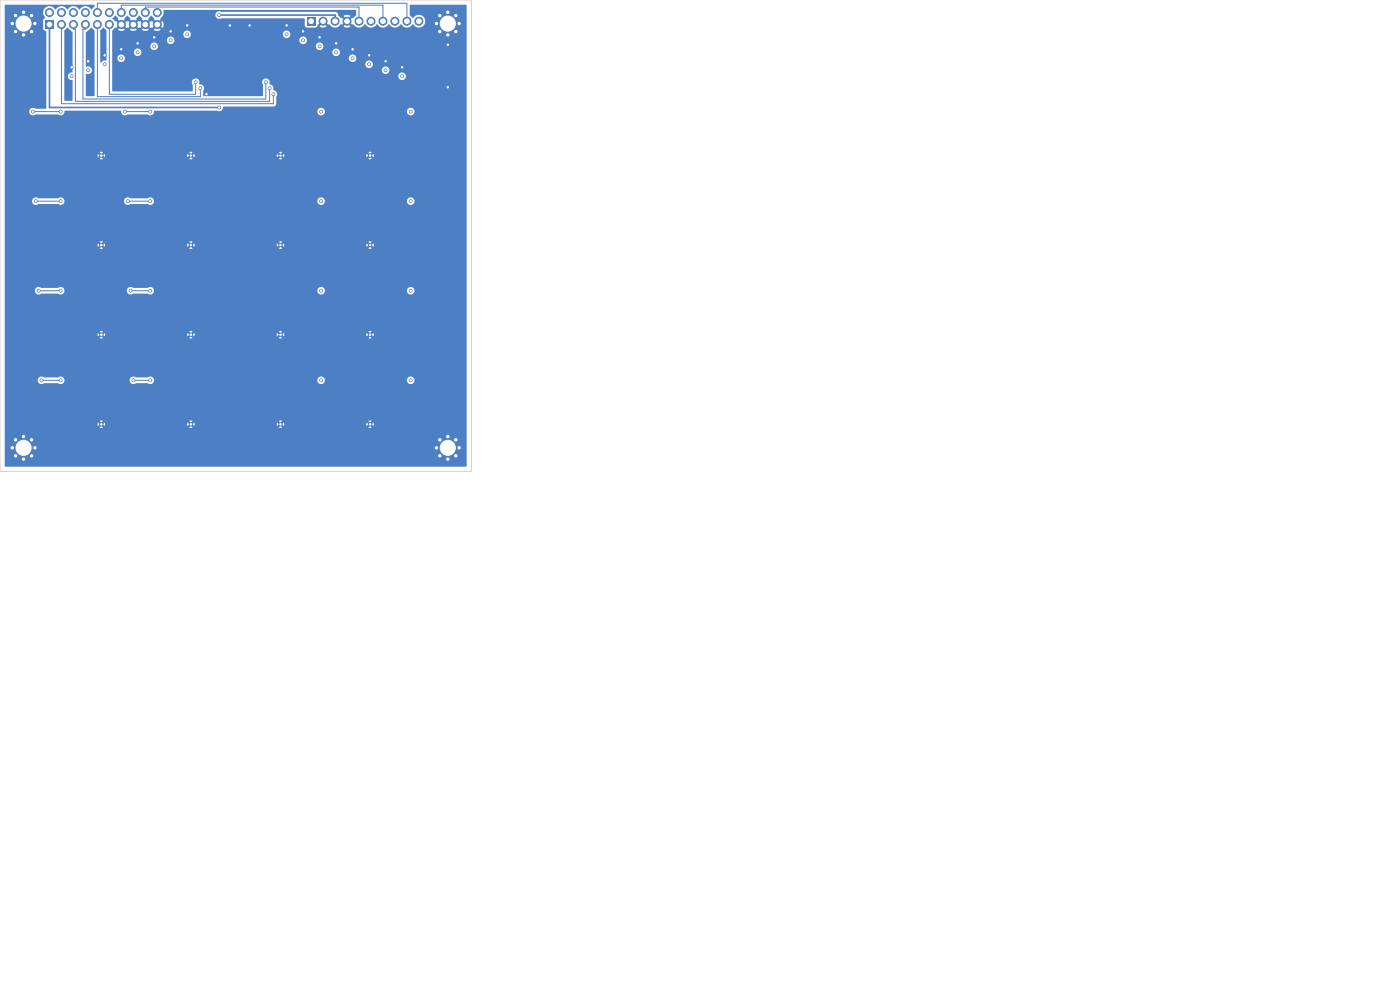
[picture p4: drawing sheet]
<svg xmlns="http://www.w3.org/2000/svg" width="297mm" height="210mm" viewBox="0 0 297 210" stroke-linecap="round" stroke-linejoin="round" font-family="sans-serif">
<g fill="#4d7fc4" stroke="#4d7fc4" stroke-width=".21">
<circle cx="92.6" cy="5" r=".4"/>
<circle cx="93.3" cy="3.3" r=".4"/>
<circle cx="93.3" cy="6.7" r=".4"/>
<circle cx="95" cy="2.6" r=".4"/>
<circle cx="95" cy="5" r="3.2"/>
<circle cx="95" cy="7.4" r=".4"/>
<circle cx="96.7" cy="3.3" r=".4"/>
<circle cx="96.7" cy="6.7" r=".4"/>
<circle cx="97.4" cy="5" r=".4"/>
<circle cx="40.5" cy="52" r=".3"/>
<circle cx="21.5" cy="33" r=".3"/>
<circle cx="59.5" cy="71" r=".3"/>
<circle cx="21.5" cy="90" r=".3"/>
<circle cx="2.6" cy="95" r=".4"/>
<circle cx="3.3" cy="93.3" r=".4"/>
<circle cx="3.3" cy="96.7" r=".4"/>
<circle cx="5" cy="92.6" r=".4"/>
<circle cx="5" cy="95" r="3.2"/>
<circle cx="5" cy="97.4" r=".4"/>
<circle cx="6.7" cy="93.3" r=".4"/>
<circle cx="6.7" cy="96.7" r=".4"/>
<circle cx="7.4" cy="95" r=".4"/>
</g>
<path d="M65.1 3.7h1.8v1.7h-1.8z" fill="#4d7fc4"/>
<g fill="#4d7fc4" stroke="#4d7fc4" stroke-width=".21">
<circle cx="68.5" cy="4.5" r=".85"/>
<circle cx="71.1" cy="4.5" r=".85"/>
<circle cx="73.6" cy="4.5" r=".85"/>
<circle cx="76.2" cy="4.5" r=".85"/>
<circle cx="78.7" cy="4.5" r=".85"/>
<circle cx="81.2" cy="4.5" r=".85"/>
<circle cx="83.8" cy="4.5" r=".85"/>
<circle cx="86.3" cy="4.5" r=".85"/>
<circle cx="88.9" cy="4.5" r=".85"/>
<circle cx="2.6" cy="5" r=".4"/>
<circle cx="3.3" cy="3.3" r=".4"/>
<circle cx="3.3" cy="6.7" r=".4"/>
<circle cx="5" cy="2.6" r=".4"/>
<circle cx="5" cy="5" r="3.2"/>
<circle cx="5" cy="7.4" r=".4"/>
<circle cx="6.7" cy="3.3" r=".4"/>
<circle cx="6.7" cy="6.7" r=".4"/>
<circle cx="7.4" cy="5" r=".4"/>
<circle cx="21.5" cy="52" r=".3"/>
<circle cx="40.5" cy="90" r=".3"/>
<circle cx="78.5" cy="90" r=".3"/>
<circle cx="78.5" cy="71" r=".3"/>
<circle cx="40.5" cy="33" r=".3"/>
<circle cx="59.5" cy="52" r=".3"/>
<circle cx="92.6" cy="95" r=".4"/>
<circle cx="93.3" cy="93.3" r=".4"/>
<circle cx="93.3" cy="96.7" r=".4"/>
<circle cx="95" cy="92.6" r=".4"/>
<circle cx="95" cy="95" r="3.2"/>
<circle cx="95" cy="97.4" r=".4"/>
<circle cx="96.7" cy="93.3" r=".4"/>
<circle cx="96.7" cy="96.7" r=".4"/>
<circle cx="97.4" cy="95" r=".4"/>
</g>
<path d="M9.6 4.4h1.7v1.7h-1.7z" fill="#4d7fc4"/>
<g fill="#4d7fc4" stroke="#4d7fc4" stroke-width=".21">
<circle cx="10.5" cy="2.7" r=".85"/>
<circle cx="13" cy="5.2" r=".85"/>
<circle cx="13" cy="2.7" r=".85"/>
<circle cx="15.6" cy="5.2" r=".85"/>
<circle cx="15.6" cy="2.7" r=".85"/>
<circle cx="18.1" cy="5.2" r=".85"/>
<circle cx="18.1" cy="2.7" r=".85"/>
<circle cx="20.7" cy="5.2" r=".85"/>
<circle cx="20.7" cy="2.7" r=".85"/>
<circle cx="23.2" cy="5.2" r=".85"/>
<circle cx="23.2" cy="2.7" r=".85"/>
<circle cx="25.7" cy="5.2" r=".85"/>
<circle cx="25.7" cy="2.7" r=".85"/>
<circle cx="28.3" cy="5.2" r=".85"/>
<circle cx="28.3" cy="2.7" r=".85"/>
<circle cx="30.8" cy="5.2" r=".85"/>
<circle cx="30.8" cy="2.7" r=".85"/>
<circle cx="33.4" cy="5.2" r=".85"/>
<circle cx="33.4" cy="2.7" r=".85"/>
<circle cx="59.5" cy="33" r=".3"/>
<circle cx="59.5" cy="90" r=".3"/>
<circle cx="21.5" cy="71" r=".3"/>
<circle cx="40.5" cy="71" r=".3"/>
<circle cx="78.5" cy="52" r=".3"/>
<circle cx="78.5" cy="33" r=".3"/>
<circle cx="18.7" cy="13" r=".3"/>
<circle cx="48.8" cy="5.4" r=".3"/>
<circle cx="43.8" cy="20" r=".3"/>
<circle cx="29.2" cy="9.2" r=".3"/>
<circle cx="22.2" cy="11.7" r=".3"/>
<circle cx="74.8" cy="10.5" r=".3"/>
<circle cx="25.7" cy="10.5" r=".3"/>
<circle cx="39.7" cy="5.4" r=".3"/>
<circle cx="85.3" cy="14.3" r=".3"/>
<circle cx="78.3" cy="11.7" r=".3"/>
<circle cx="32.7" cy="7.9" r=".3"/>
<circle cx="36.2" cy="6.6" r=".3"/>
<circle cx="71.3" cy="9.2" r=".3"/>
<circle cx="95" cy="18.5" r=".3"/>
<circle cx="95" cy="9.5" r=".3"/>
<circle cx="67.8" cy="7.9" r=".3"/>
<circle cx="60.8" cy="5.4" r=".3"/>
<circle cx="64.3" cy="6.6" r=".3"/>
<circle cx="52.9" cy="5.4" r=".3"/>
<circle cx="15.2" cy="14.3" r=".3"/>
<circle cx="81.8" cy="13" r=".3"/>
<circle cx="46.5" cy="3.2" r=".3"/>
<circle cx="46.5" cy="22.8" r=".3"/>
<circle cx="41.5" cy="17.4" r=".3"/>
<circle cx="42.5" cy="18.7" r=".3"/>
<circle cx="57.2" cy="18.7" r=".3"/>
<circle cx="58" cy="20" r=".3"/>
<circle cx="56.4" cy="17.4" r=".3"/>
<circle cx="25.7" cy="12.4" r=".3"/>
<circle cx="7" cy="23.7" r=".3"/>
<circle cx="12.9" cy="23.7" r=".3"/>
<circle cx="26.5" cy="23.7" r=".3"/>
<circle cx="31.9" cy="23.7" r=".3"/>
<circle cx="39.7" cy="7.3" r=".3"/>
<circle cx="71.3" cy="11.1" r=".3"/>
<circle cx="68.1" cy="23.7" r=".3"/>
<circle cx="85.3" cy="16.2" r=".3"/>
<circle cx="87.1" cy="23.7" r=".3"/>
<circle cx="22.2" cy="13.6" r=".3"/>
<circle cx="7.6" cy="42.7" r=".3"/>
<circle cx="12.9" cy="42.7" r=".3"/>
<circle cx="27.1" cy="42.7" r=".3"/>
<circle cx="36.2" cy="8.6" r=".3"/>
<circle cx="31.9" cy="42.7" r=".3"/>
<circle cx="67.8" cy="9.8" r=".3"/>
<circle cx="68.1" cy="42.7" r=".3"/>
<circle cx="81.8" cy="14.9" r=".3"/>
<circle cx="87.1" cy="42.7" r=".3"/>
<circle cx="18.7" cy="14.9" r=".3"/>
<circle cx="8.2" cy="61.7" r=".3"/>
<circle cx="12.9" cy="61.7" r=".3"/>
<circle cx="32.7" cy="9.8" r=".3"/>
<circle cx="27.7" cy="61.7" r=".3"/>
<circle cx="31.9" cy="61.7" r=".3"/>
<circle cx="64.3" cy="8.6" r=".3"/>
<circle cx="68.1" cy="61.7" r=".3"/>
<circle cx="87.1" cy="61.7" r=".3"/>
<circle cx="78.3" cy="13.6" r=".3"/>
<circle cx="8.8" cy="80.7" r=".3"/>
<circle cx="12.9" cy="80.7" r=".3"/>
<circle cx="15.2" cy="16.2" r=".3"/>
<circle cx="29.2" cy="11.1" r=".3"/>
<circle cx="31.9" cy="80.7" r=".3"/>
<circle cx="28.3" cy="80.7" r=".3"/>
<circle cx="68.1" cy="80.7" r=".3"/>
<circle cx="60.8" cy="7.3" r=".3"/>
<circle cx="74.8" cy="12.4" r=".3"/>
<circle cx="87.1" cy="80.7" r=".3"/>
</g>
<path d="M10.5 5.2v17.6h36M46.5 3.2h24.6v1.3" fill="none" stroke="#4d7fc4" stroke-width=".35"/>
<g fill="none" stroke="#4d7fc4" stroke-width=".21">
<path d="M13 5.2v16.8h45v-2M15.6 5.2v1h.4v15.3h41.2v-2.8M18.1 5.2v1h-.5v14.8h38.8v-3.6M20.7 2.7v-2h65.6v3.8M20.7 5.2v15.3h21.8v-1.8M23.2 5.2v14.8h18.3v-2.6M25.7 2.7v-1.6h55.5v3.4M30.8 2.7v-1.2h45.4v3M7 23.7h5.9M26.5 23.7h5.4M7.6 42.7h5.3M27.1 42.7h4.8"/>
<path d="M8.2 61.7h4.7M27.7 61.7h4.2M8.8 80.7h4.1M28.3 80.7h3.6"/>
</g>
<g fill="#4d7fc4">
<path d="M1 1.1l19-.1a.51 .51 0 0 1-.4 .8l-.2 .2a1.48 1.48 0 0 0-2.6 0 1.48 1.48 0 0 0-2.5 0 1.48 1.48 0 0 0-2.5 0 1.41 1.41 0 0 0-2.2-.4 1.41 1.41 0 0 0 0 2.2l-.4 .4-.1 1.9 .2 .3 .5 .3v16.3l-2.3 .1a.81 .81 0 0 0-1.1 .1 .81 .81 0 0 0 .1 1.1 .81 .81 0 0 0 1.1 0h4.8a.87 .87 0 0 0 .9 0 .87 .87 0 0 0 .4-.8h12a.84 .84 0 0 0 .4 .9 .84 .84 0 0 0 1-.1h4.3a.87 .87 0 0 0 .9 0 .87 .87 0 0 0 .4-.8l34.6 .1a.8 .8 0 0 0 .8 .9 .8 .8 0 0 0 .8-.9h17.4v.2a.8 .8 0 0 0 1.2 .6 .8 .8 0 0 0 0-1.4 .8 .8 0 0 0-1.2 .6h-17.4a.8 .8 0 0 0-.8-.7 .8 .8 0 0 0-.8 .7h-20.7l.5-.3 .3-.7h10.7l.3-.1 .2-.4v-1.6a.87 .87 0 0 0-.7-1.4v-.1a.88 .88 0 0 0-.8-1.2 .83 .83 0 0 0-.8-1.2 .83 .83 0 0 0-.5 1.4v2.3l-.1 .1h-12.5l-.1-.1v-1.1a.86 .86 0 0 0 .1-1 .86 .86 0 0 0-.9-.3 .83 .83 0 0 0-.9-1.3 .83 .83 0 0 0-.5 1.4v1.3l-.1 .1h-16.9l-.1-.1v-3.2h60.7a.8 .8 0 0 0 1.1 .8 .8 .8 0 0 0 .2-1.3 .8 .8 0 0 0-1.3 .3v.2h-60.7v-1.3h57.2a.8 .8 0 0 0 1.1 .9 .8 .8 0 0 0 .2-1.4 .8 .8 0 0 0-1.3 .4v.1h-57.2v-1.2h53.7a.8 .8 0 0 0 1.1 .8 .8 .8 0 0 0 .2-1.4 .8 .8 0 0 0-1.3 .4v.2h-53.7v-1.3h1.1a.8 .8 0 0 0 .8 .9 .8 .8 0 0 0 .8-.9h47.5v.1a.8 .8 0 0 0 1.2 .6 .8 .8 0 0 0 0-1.3 .8 .8 0 0 0-1.2 .6h-47.5v-.2a.8 .8 0 0 0-.9-.5 .8 .8 0 0 0-.7 .7h-1.1v-1.3h4.6v.2a.8 .8 0 0 0 .9 .7 .8 .8 0 0 0 .7-.9h40.5v.2a.8 .8 0 0 0 1.2 .6 .8 .8 0 0 0 0-1.4 .8 .8 0 0 0-1.2 .6h-40.5v-.1a.8 .8 0 0 0-.9-.6 .8 .8 0 0 0-.7 .7h-4.6v-1.3h8.1v.2a.8 .8 0 0 0 .9 .7 .8 .8 0 0 0 .7-.9h33.5v.2a.8 .8 0 0 0 1.2 .6 .8 .8 0 0 0 0-1.4 .8 .8 0 0 0-1.2 .6h-33.5v-.1a.8 .8 0 0 0-.9-.6 .8 .8 0 0 0-.7 .7h-8.1v-1.2h11.6v.1a.8 .8 0 0 0 .9 .8 .8 .8 0 0 0 .7-.9h26.5v.1a.8 .8 0 0 0 1.2 .6 .8 .8 0 0 0 0-1.3 .8 .8 0 0 0-1.2 .6h-26.5v-.2a.8 .8 0 0 0-.9-.5 .8 .8 0 0 0-.7 .7h-11.6v-1.3h15.1v.2a.8 .8 0 0 0 .9 .7 .8 .8 0 0 0 .7-.9h19.5v.2a.8 .8 0 0 0 1.2 .6 .8 .8 0 0 0 0-1.4 .8 .8 0 0 0-1.2 .6h-19.5v-.1a.8 .8 0 0 0-.9-.6 .8 .8 0 0 0-.7 .7h-15.1v-.8l.6-.6 .2 .2 .7-.7 .3 .4-.6 .6a1.33 1.33 0 0 0 1.5 0l-.6-.6 .3-.4 .7 .7 .1-.2 .2 .2 .6-.7 .4 .4-.7 .6a1.33 1.33 0 0 0 1.5 0l-.6-.6 .4-.4 .6 .7 .2-.2 .1 .2 .6-.7 .4 .4-.6 .6a1.33 1.33 0 0 0 1.5 0l-.7-.6 .4-.4 .6 .7 .2-.2 .1 .2 .7-.7 .3 .4-.6 .6a1.33 1.33 0 0 0 1.5 0l-.6-.6 .3-.4 .7 .6a1.34 1.34 0 0 0 0-1.5l-.7 .7-.3-.4 .6-.6-.1-.1a1.91 1.91 0 0 0 .7-1.9h40.8v1.2l-.5 .6-.3-.2-.6 .7-.4-.4 .6-.7a1.34 1.34 0 0 0-1.4 .1l.6 .6-.4 .4-.6-.7-.2 .1-.5-.5-.2-.5-.5-.3h-24.1a.82 .82 0 0 0-1.3 .7 .82 .82 0 0 0 1.3 .7h17.5l.1 .1 .1 1.5 .2 .3h2.1l1.1-1.2 .3 .4-.6 .7a1.34 1.34 0 0 0 1.5-.1l-.6-.6 .3-.4 .7 .7 .2-.1a1.44 1.44 0 0 0 2.5-.1l.1 .2 .6-.7 .4 .4-.6 .7a1.34 1.34 0 0 0 1.5-.1l-.7-.6 .4-.4 .6 .7 .3-.1a1.43 1.43 0 0 0 2.4-.1 1.48 1.48 0 0 0 2.6 0 1.48 1.48 0 0 0 2.5 0 1.48 1.48 0 0 0 2.6 0 1.48 1.48 0 0 0 2.5 0 1.39 1.39 0 0 0 2.1 .5 1.39 1.39 0 0 0 0-2.2 1.39 1.39 0 0 0-2.1 .5l-.7-.7 .1-2.2 12 .1v97.8l-97.9 .1-.1-8.3h77.9l-.4-.3-.4 .3h-18.2l-.4-.3-.4 .3h-18.2l-.4-.3-.4 .3h-18.2l-.4-.3-.4 .3h-20.1v-.8h19.7l.1 .5 .3-.4 .4 .1 .4-.1 .3 .4 .1-.5h17.4l.1 .5 .3-.4 .4 .1 .4-.1 .3 .4 .1-.5h17.4l.1 .5 .3-.4 .4 .1 .4-.1 .3 .4 .1-.5h17.4l.1 .5 .3-.4 .4 .1 .4-.1 .3 .4 .1-.3-.1-.5-.3 .4-.4-.2-.4 .2-.3-.4-.1 .3h-17.4l-.1-.3-.3 .4-.4-.2-.4 .2-.3-.4-.1 .3h-17.4l-.1-.3-.3 .4-.4-.2-.4 .2-.3-.4-.1 .3h-17.4l-.1-.3-.3 .4-.4-.2-.4 .2-.3-.4-.1 .3h-19.7v-.6h20.1l.4 .3 .4-.3h18.2l.4 .3 .4-.3h18.2l.4 .3 .4-.3h18.2l.4 .3 .4-.3h-77.9v-8.7h7a.83 .83 0 0 0 .5 .8 .83 .83 0 0 0 .9-.1h3a.8 .8 0 0 0 .9 .1 .8 .8 0 0 0 .4-.8h13.8v.2a.83 .83 0 0 0 1.4 .5h2.5a.8 .8 0 0 0 .9 .1 .8 .8 0 0 0 .4-.8h34.6v.2a.8 .8 0 0 0 .9 .7 .8 .8 0 0 0 .7-.9h17.4v.2a.8 .8 0 0 0 1.2 .6 .8 .8 0 0 0 0-1.4 .8 .8 0 0 0-1.2 .6h-17.4v-.2a.8 .8 0 0 0-.9-.5 .8 .8 0 0 0-.7 .7h-34.6l-.1-.2a.84 .84 0 0 0-1.3-.3l-2.6-.1a.8 .8 0 0 0-1.2 .6h-13.8l-.1-.2a.84 .84 0 0 0-1.3-.3h-3a.8 .8 0 0 0-1.3 .5h-7v-8.9h77.9l-.4-.3-.4 .3h-18.2l-.4-.3-.4 .3h-18.2l-.4-.3-.4 .3h-18.2l-.4-.3-.4 .3h-20.1v-.8h19.7l.1 .5 .3-.4 .4 .1 .4-.1 .3 .4 .1-.5h17.4l.1 .5 .3-.4 .4 .1 .4-.1 .3 .4 .1-.5h17.4l.1 .5 .3-.4 .4 .1 .4-.1 .3 .4 .1-.5h17.4l.1 .5 .3-.4 .4 .1 .4-.1 .3 .4 .1-.5-.1-.3-.3 .4-.4-.1-.4 .1-.3-.4-.1 .3h-17.4l-.1-.3-.3 .4-.4-.1-.4 .1-.3-.4-.1 .3h-17.4l-.1-.3-.3 .4-.4-.1-.4 .1-.3-.4-.1 .3h-17.4l-.1-.3-.3 .4-.4-.1-.4 .1-.3-.4-.1 .3h-19.7v-.6h20.1l.4 .3 .4-.3h18.2l.4 .3 .4-.3h18.2l.4 .3 .4-.3h18.2l.4 .3 .4-.3h-77.9v-8.7h6.4a.83 .83 0 0 0 .5 .8 .83 .83 0 0 0 .9-.1h3.6a.8 .8 0 0 0 .9 .1 .8 .8 0 0 0 .4-.8h13.2v.2a.83 .83 0 0 0 1.4 .5h3.1a.8 .8 0 0 0 .9 .1 .8 .8 0 0 0 .4-.8h34.6v.2a.8 .8 0 0 0 .9 .7 .8 .8 0 0 0 .7-.9h17.4v.2a.8 .8 0 0 0 1.2 .6 .8 .8 0 0 0 0-1.4 .8 .8 0 0 0-1.2 .6h-17.4v-.2a.8 .8 0 0 0-.9-.5 .8 .8 0 0 0-.7 .7h-34.6l-.1-.2a.84 .84 0 0 0-1.3-.3h-3l-.4-.2a.8 .8 0 0 0-1 .7h-13.2l-.1-.2a.84 .84 0 0 0-1.3-.3h-3.5l-.4-.2a.8 .8 0 0 0-1 .7h-6.4v-8.9h77.9l-.4-.3-.4 .3h-18.2l-.4-.3-.4 .3h-18.2l-.4-.3-.4 .3h-18.2l-.4-.3-.4 .3h-20.1v-.8h19.7l.1 .5 .3-.4 .4 .2 .4-.2 .3 .4 .1-.5h17.4l.1 .5 .3-.4 .4 .2 .4-.2 .3 .4 .1-.5h17.4l.1 .5 .3-.4 .4 .2 .4-.2 .3 .4 .1-.5h17.4l.1 .5 .3-.4 .4 .2 .4-.2 .3 .4 .1-.5-.1-.3-.3 .4-.4-.1-.4 .1-.3-.4-.1 .3h-17.4l-.1-.3-.3 .4-.4-.1-.4 .1-.3-.4-.1 .3h-17.4l-.1-.3-.3 .4-.4-.1-.4 .1-.3-.4-.1 .3h-17.4l-.1-.3-.3 .4-.4-.1-.4 .1-.3-.4-.1 .3h-19.7v-.6h20.1l.4 .3 .4-.3h18.2l.4 .3 .4-.3h18.2l.4 .3 .4-.3h18.2l.4 .3 .4-.3h-77.9v-8.7h5.8a.83 .83 0 0 0 .5 .8 .83 .83 0 0 0 .9-.1h4.2a.8 .8 0 0 0 .9 .1 .8 .8 0 0 0 .4-.8h12.6v.2a.84 .84 0 0 0 1.4 .5h3.7a.8 .8 0 0 0 .9 .1 .8 .8 0 0 0 .4-.8h34.6v.2a.8 .8 0 0 0 .9 .7 .8 .8 0 0 0 .7-.9h17.4v.2a.8 .8 0 0 0 1.2 .6 .8 .8 0 0 0 0-1.4 .8 .8 0 0 0-1.2 .6h-17.4v-.2a.8 .8 0 0 0-.9-.5 .8 .8 0 0 0-.7 .7h-34.6l-.1-.2a.84 .84 0 0 0-1.3-.3l-3.8-.1a.8 .8 0 0 0-1.2 .6h-12.6l-.1-.2a.84 .84 0 0 0-1.3-.3h-4.2a.8 .8 0 0 0-1.3 .5h-5.8v-8.9h77.9l-.4-.3-.4 .3h-18.2l-.4-.3-.4 .3h-18.2l-.4-.3-.4 .3h-18.2l-.4-.3-.4 .3h-20.1v-.8h19.7l.1 .5 .3-.4 .4 .2 .4-.2 .3 .4 .1-.5h17.4l.1 .5 .3-.4 .4 .2 .4-.2 .3 .4 .1-.5h17.4l.1 .5 .3-.4 .4 .2 .4-.2 .3 .4 .1-.5h17.4l.1 .5 .3-.4 .4 .2 .4-.2 .3 .4 .1-.5-.1-.3-.3 .4-.4-.1-.4 .1-.3-.4-.1 .3h-17.4l-.1-.3-.3 .4-.4-.1-.4 .1-.3-.4-.1 .3h-17.4l-.1-.3-.3 .4-.4-.1-.4 .1-.3-.4-.1 .3h-17.4l-.1-.3-.3 .4-.4-.1-.4 .1-.3-.4-.1 .3h-19.7v-.6h20.1l.4 .3 .4-.3h18.2l.4 .3 .4-.3h18.2l.4 .3 .4-.3h18.2l.4 .3 .4-.3h-77.9z"/>
<path d="M13.7 6.4l.6-.6 1.1 1.1v8.4a.87 .87 0 0 0-1 .9 .87 .87 0 0 0 1 .8v4.3l-1.7 .1z"/>
<path d="M18.2 6.8l1.2-1 .7 .7-.1 13.9-1.8-.1v-4.6a.85 .85 0 0 0 1.2-.5 .85 .85 0 0 0-.6-1.1l-.5 .1-.1-.1z"/>
<path d="M21.3 6.4l.6-.6 .7 .7v6.2l-.2 .2a1.01 1.01 0 0 0-1 .4z"/>
<path d="M23.9 3.9l.6-.6 .6 .6-.1 .2 .6 .6-.3 .4-.7-.7-.2 .1z"/>
<path d="M26.4 3.9l.7-.6 .5 .6-.1 .2 .7 .6-.4 .4-.6-.7-.2 .2-.1-.2-.7 .7-.3-.4 .6-.6z"/>
<path d="M28.9 3.9l.7-.6 .6 .6-.1 .2 .6 .6-.4 .4-.6-.7-.2 .2-.1-.2-.6 .7-.4-.4 .6-.6z"/>
<path d="M31.5 3.9l.7-.6 .5 .6-.1 .2 .6 .6-.3 .4-.7-.7-.1 .2-.2-.2-.6 .7-.4-.4 .7-.6z"/>
</g>
<path d="M0 0h100v100h-100z" fill="none" stroke="#d0d2cd" stroke-width=".21"/>
<g fill="#fff" stroke="#fff" stroke-width=".21">
<circle cx="18.7" cy="13" r=".15"/>
<circle cx="48.8" cy="5.4" r=".15"/>
<circle cx="43.8" cy="20" r=".15"/>
<circle cx="29.2" cy="9.2" r=".15"/>
<circle cx="22.2" cy="11.7" r=".15"/>
<circle cx="74.8" cy="10.5" r=".15"/>
<circle cx="25.7" cy="10.5" r=".15"/>
<circle cx="39.7" cy="5.4" r=".15"/>
<circle cx="85.3" cy="14.3" r=".15"/>
<circle cx="78.3" cy="11.7" r=".15"/>
<circle cx="32.7" cy="7.9" r=".15"/>
<circle cx="36.2" cy="6.7" r=".15"/>
<circle cx="71.3" cy="9.2" r=".15"/>
<circle cx="95" cy="18.5" r=".15"/>
<circle cx="95" cy="9.5" r=".15"/>
<circle cx="67.8" cy="7.9" r=".15"/>
<circle cx="60.8" cy="5.4" r=".15"/>
<circle cx="64.3" cy="6.7" r=".15"/>
<circle cx="52.9" cy="5.4" r=".15"/>
<circle cx="15.2" cy="14.3" r=".15"/>
<circle cx="81.8" cy="13" r=".15"/>
<circle cx="46.5" cy="3.2" r=".15"/>
<circle cx="46.5" cy="22.8" r=".15"/>
<circle cx="41.5" cy="17.4" r=".15"/>
<circle cx="42.5" cy="18.7" r=".15"/>
<circle cx="57.2" cy="18.7" r=".15"/>
<circle cx="58" cy="20" r=".15"/>
<circle cx="56.4" cy="17.4" r=".15"/>
<circle cx="25.7" cy="12.4" r=".15"/>
<circle cx="7" cy="23.7" r=".15"/>
<circle cx="12.9" cy="23.7" r=".15"/>
<circle cx="26.5" cy="23.7" r=".15"/>
<circle cx="31.9" cy="23.7" r=".15"/>
<circle cx="39.7" cy="7.3" r=".15"/>
<circle cx="71.3" cy="11.1" r=".15"/>
<circle cx="68.1" cy="23.7" r=".15"/>
<circle cx="85.3" cy="16.2" r=".15"/>
<circle cx="87.1" cy="23.7" r=".15"/>
<circle cx="22.2" cy="13.6" r=".15"/>
<circle cx="7.6" cy="42.7" r=".15"/>
<circle cx="12.9" cy="42.7" r=".15"/>
<circle cx="27.1" cy="42.7" r=".15"/>
<circle cx="36.2" cy="8.6" r=".15"/>
<circle cx="31.9" cy="42.7" r=".15"/>
<circle cx="67.8" cy="9.8" r=".15"/>
<circle cx="68.1" cy="42.7" r=".15"/>
<circle cx="81.8" cy="14.9" r=".15"/>
<circle cx="87.1" cy="42.7" r=".15"/>
<circle cx="18.7" cy="14.9" r=".15"/>
<circle cx="8.2" cy="61.7" r=".15"/>
<circle cx="12.9" cy="61.7" r=".15"/>
<circle cx="32.7" cy="9.8" r=".15"/>
<circle cx="27.7" cy="61.7" r=".15"/>
<circle cx="31.9" cy="61.7" r=".15"/>
<circle cx="64.3" cy="8.6" r=".15"/>
<circle cx="68.1" cy="61.7" r=".15"/>
<circle cx="87.1" cy="61.7" r=".15"/>
<circle cx="78.3" cy="13.6" r=".15"/>
<circle cx="8.8" cy="80.7" r=".15"/>
<circle cx="12.9" cy="80.7" r=".15"/>
<circle cx="15.2" cy="16.2" r=".15"/>
<circle cx="29.2" cy="11.1" r=".15"/>
<circle cx="31.9" cy="80.7" r=".15"/>
<circle cx="28.3" cy="80.7" r=".15"/>
<circle cx="68.1" cy="80.7" r=".15"/>
<circle cx="60.8" cy="7.3" r=".15"/>
<circle cx="74.8" cy="12.4" r=".15"/>
<circle cx="87.1" cy="80.7" r=".15"/>
<circle cx="92.6" cy="5" r=".25"/>
<circle cx="93.3" cy="3.3" r=".25"/>
<circle cx="93.3" cy="6.7" r=".25"/>
<circle cx="95" cy="2.6" r=".25"/>
<circle cx="95" cy="5" r="1.6"/>
<circle cx="95" cy="7.4" r=".25"/>
<circle cx="96.7" cy="3.3" r=".25"/>
<circle cx="96.7" cy="6.7" r=".25"/>
<circle cx="97.4" cy="5" r=".25"/>
<circle cx="40.5" cy="52" r=".15"/>
<circle cx="21.5" cy="33" r=".15"/>
<circle cx="59.5" cy="71" r=".15"/>
<circle cx="21.5" cy="90" r=".15"/>
<circle cx="2.6" cy="95" r=".25"/>
<circle cx="3.3" cy="93.3" r=".25"/>
<circle cx="3.3" cy="96.7" r=".25"/>
<circle cx="5" cy="92.6" r=".25"/>
<circle cx="5" cy="95" r="1.6"/>
<circle cx="5" cy="97.4" r=".25"/>
<circle cx="6.7" cy="93.3" r=".25"/>
<circle cx="6.7" cy="96.7" r=".25"/>
<circle cx="7.4" cy="95" r=".25"/>
<circle cx="66" cy="4.5" r=".5"/>
<circle cx="68.5" cy="4.5" r=".5"/>
<circle cx="71.1" cy="4.5" r=".5"/>
<circle cx="73.6" cy="4.5" r=".5"/>
<circle cx="76.2" cy="4.5" r=".5"/>
<circle cx="78.7" cy="4.5" r=".5"/>
<circle cx="81.2" cy="4.5" r=".5"/>
<circle cx="83.8" cy="4.5" r=".5"/>
<circle cx="86.3" cy="4.5" r=".5"/>
<circle cx="88.9" cy="4.5" r=".5"/>
<circle cx="2.6" cy="5" r=".25"/>
<circle cx="3.3" cy="3.3" r=".25"/>
<circle cx="3.3" cy="6.7" r=".25"/>
<circle cx="5" cy="2.6" r=".25"/>
<circle cx="5" cy="5" r="1.6"/>
<circle cx="5" cy="7.4" r=".25"/>
<circle cx="6.7" cy="3.3" r=".25"/>
<circle cx="6.7" cy="6.7" r=".25"/>
<circle cx="7.4" cy="5" r=".25"/>
<circle cx="21.5" cy="52" r=".15"/>
<circle cx="40.5" cy="90" r=".15"/>
<circle cx="78.5" cy="90" r=".15"/>
<circle cx="78.5" cy="71" r=".15"/>
<circle cx="40.5" cy="33" r=".15"/>
<circle cx="59.5" cy="52" r=".15"/>
<circle cx="92.6" cy="95" r=".25"/>
<circle cx="93.3" cy="93.3" r=".25"/>
<circle cx="93.3" cy="96.7" r=".25"/>
<circle cx="95" cy="92.6" r=".25"/>
<circle cx="95" cy="95" r="1.6"/>
<circle cx="95" cy="97.4" r=".25"/>
<circle cx="96.7" cy="93.3" r=".25"/>
<circle cx="96.7" cy="96.7" r=".25"/>
<circle cx="97.4" cy="95" r=".25"/>
<circle cx="10.5" cy="5.2" r=".5"/>
<circle cx="10.5" cy="2.7" r=".5"/>
<circle cx="13" cy="5.2" r=".5"/>
<circle cx="13" cy="2.7" r=".5"/>
<circle cx="15.6" cy="5.2" r=".5"/>
<circle cx="15.6" cy="2.7" r=".5"/>
<circle cx="18.1" cy="5.2" r=".5"/>
<circle cx="18.1" cy="2.7" r=".5"/>
<circle cx="20.7" cy="5.2" r=".5"/>
<circle cx="20.7" cy="2.7" r=".5"/>
<circle cx="23.2" cy="5.2" r=".5"/>
<circle cx="23.2" cy="2.7" r=".5"/>
<circle cx="25.7" cy="5.2" r=".5"/>
<circle cx="25.7" cy="2.7" r=".5"/>
<circle cx="28.3" cy="5.2" r=".5"/>
<circle cx="28.3" cy="2.7" r=".5"/>
<circle cx="30.8" cy="5.2" r=".5"/>
<circle cx="30.8" cy="2.7" r=".5"/>
<circle cx="33.4" cy="5.2" r=".5"/>
<circle cx="33.4" cy="2.7" r=".5"/>
<circle cx="59.5" cy="33" r=".15"/>
<circle cx="59.5" cy="90" r=".15"/>
<circle cx="21.5" cy="71" r=".15"/>
<circle cx="40.5" cy="71" r=".15"/>
<circle cx="78.5" cy="52" r=".15"/>
<circle cx="78.5" cy="33" r=".15"/>
</g>
</svg>
